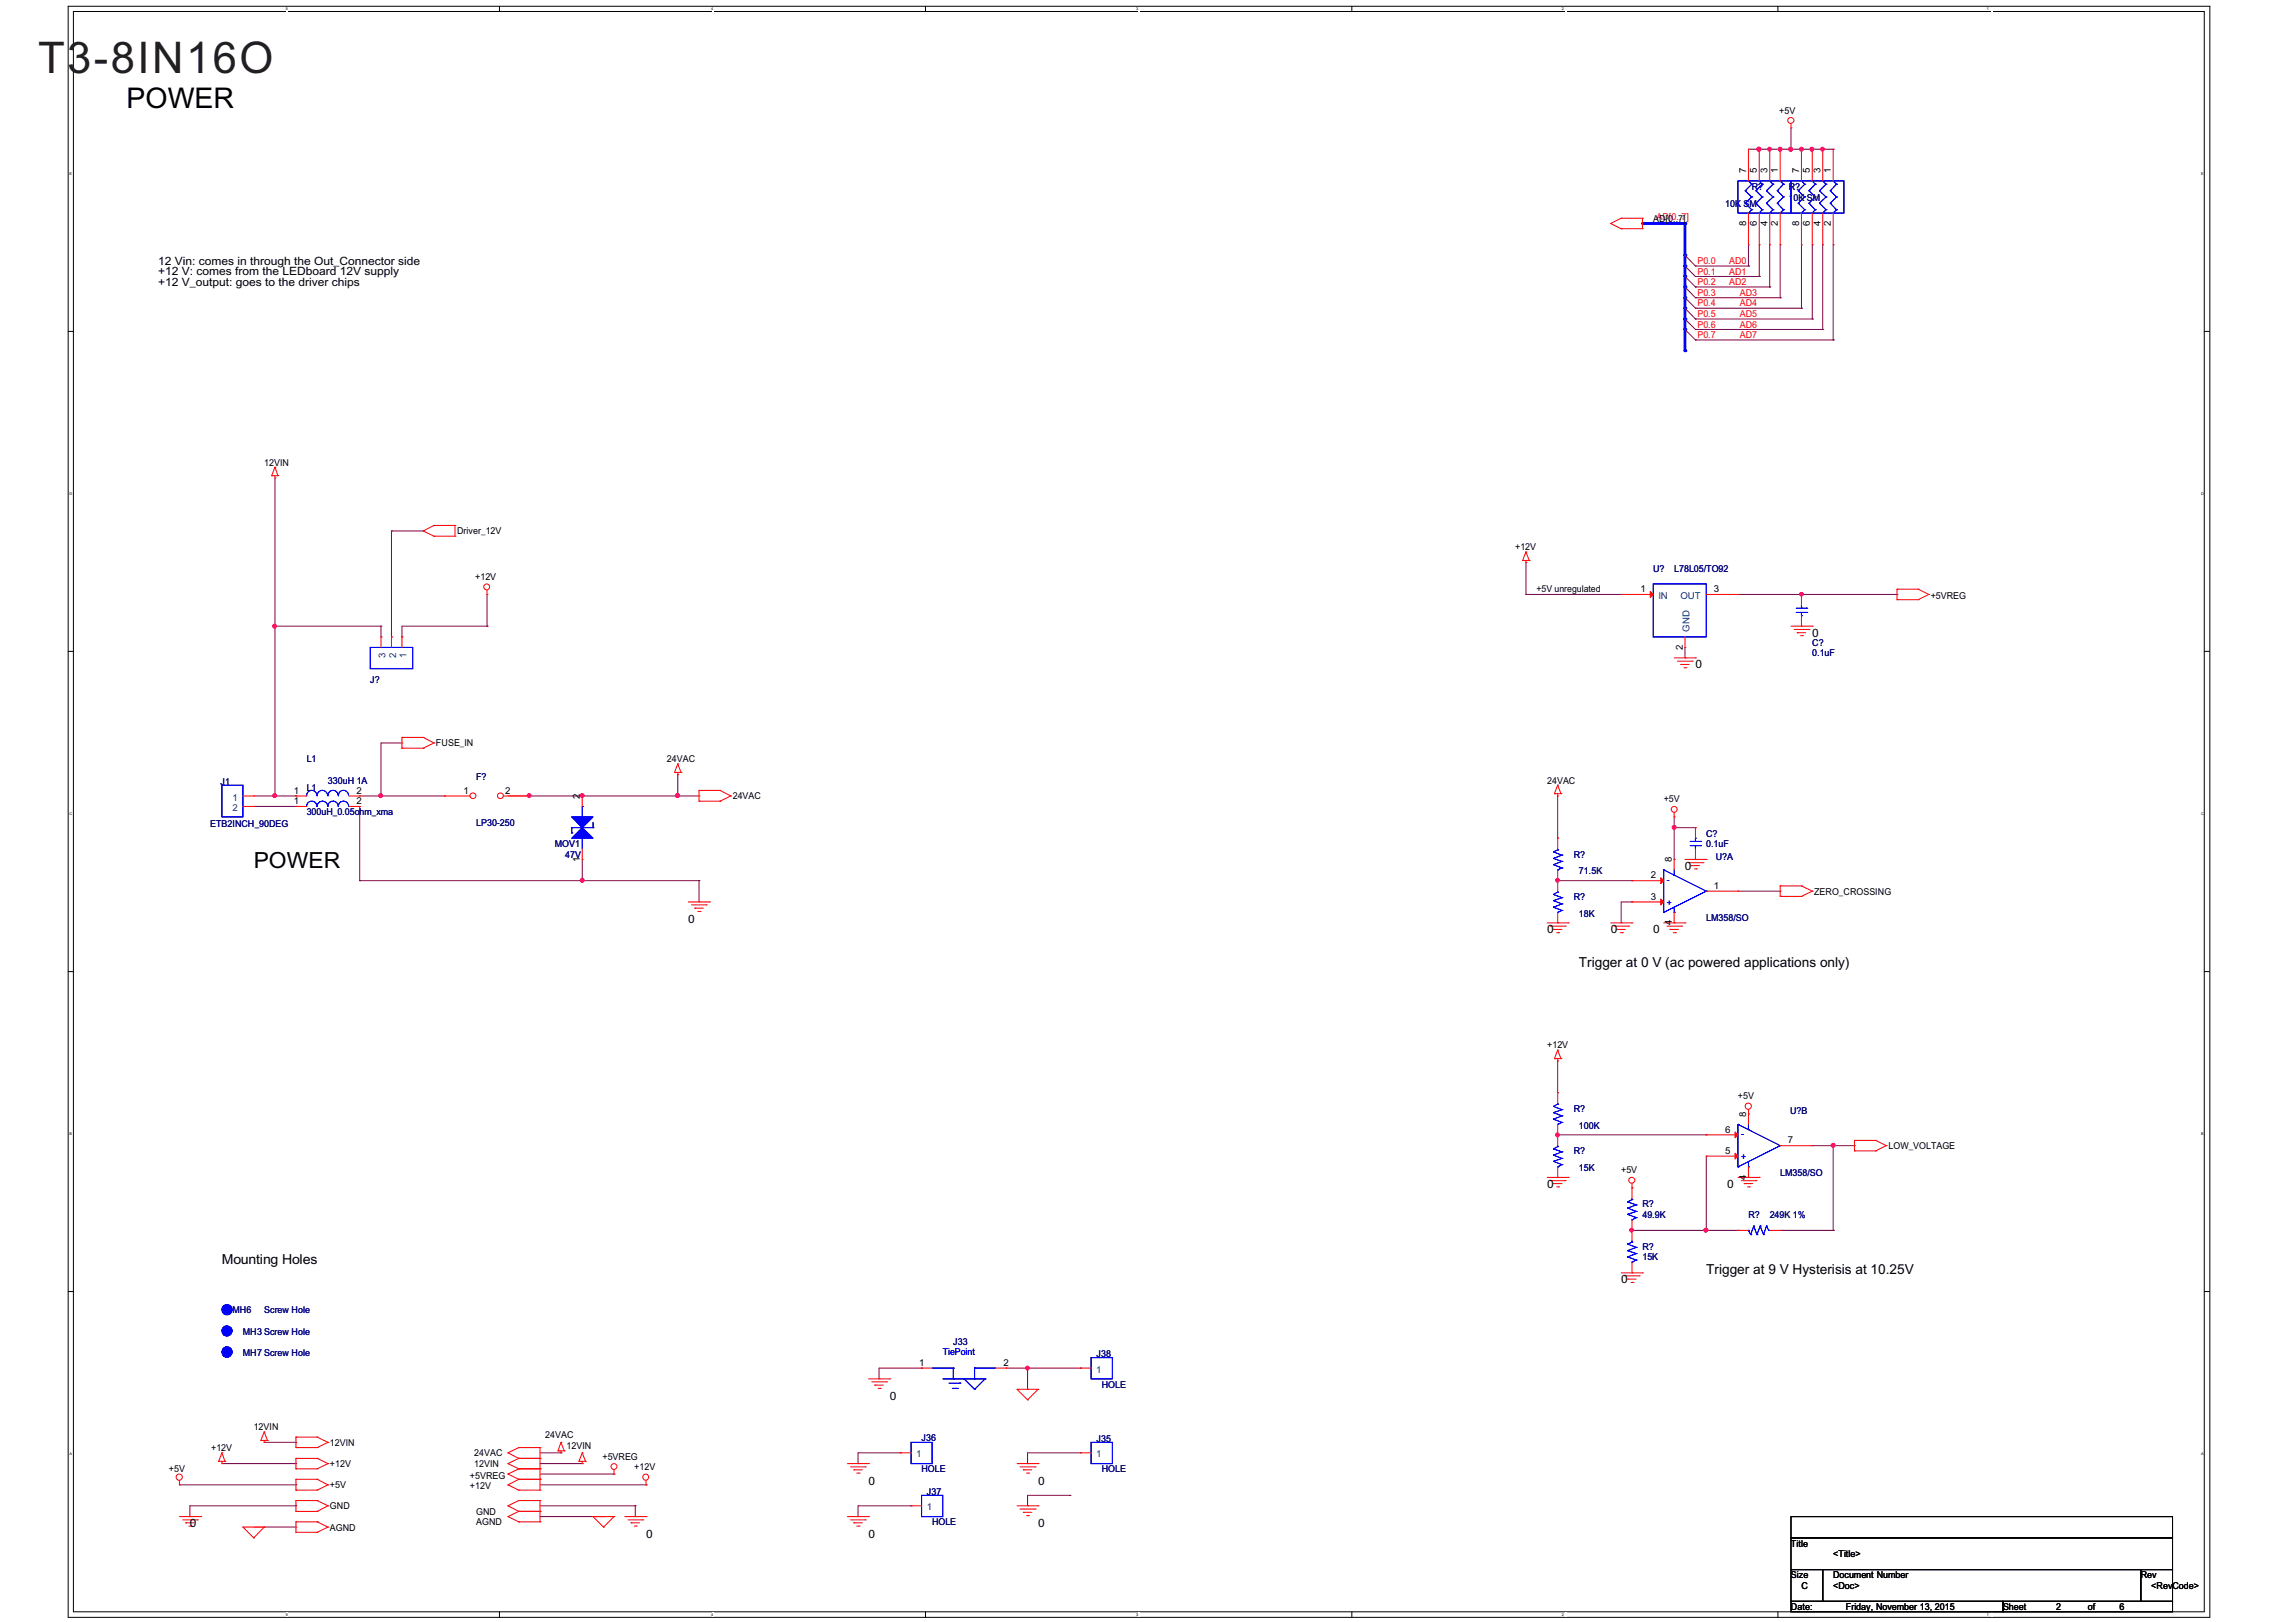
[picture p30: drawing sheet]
<svg xmlns="http://www.w3.org/2000/svg" width="297mm" height="210mm" viewBox="0 0 297 210" stroke-linecap="round" stroke-linejoin="round" font-family="sans-serif">
<defs><g id="words">
<text font-size="5.6" fill="#231f20" x="4.9" y="9.4">T3-8IN16O</text>
<text font-size="3.7" x="16.4" y="14">POWER</text>
<text font-size="2.9" x="32.8" y="112.3">POWER</text>
<g font-size="1.8">
<text x="204.3" y="125.1">Trigger at 0 V (ac powered applications only)</text>
<text x="28.7" y="163.6">Mounting Holes</text>
<text x="220.7" y="164.9">Trigger at 9 V Hysterisis at 10.25V</text>
</g>
<g font-size="1.5">
<text x="20.5" y="34.3">12 Vin: comes in through the Out_Connector side</text>
<text x="20.5" y="35.7">+12 V: comes from the LEDboard 12V supply</text>
<text x="20.5" y="37">+12 V_output: goes to the driver chips</text>
<text x="234.5" y="82.4">0</text>
<text x="219.3" y="86.5">0</text>
<text x="218" y="112.6">0</text>
<text x="89" y="119.4">0</text>
<text x="200.2" y="120.8">0</text>
<text x="208.4" y="120.8">0</text>
<text x="213.9" y="120.8">0</text>
<text x="200.2" y="153.7">0</text>
<text x="223.4" y="153.7">0</text>
<text x="209.7" y="166.1">0</text>
<text x="115.1" y="181.2">0</text>
<text x="24.6" y="197.6">0</text>
<text x="112.4" y="192.1">0</text>
<text x="134.3" y="197.6">0</text>
<text x="134.3" y="192.1">0</text>
<text x="83.6" y="199">0</text>
<text x="112.4" y="199">0</text>
</g>
<g font-size="1.2">
<text x="230.2" y="14.7">+5V</text>
<text x="225.9" y="22.4" transform="rotate(-90 225.9 22.4)">7</text>
<text x="227.3" y="22.4" transform="rotate(-90 227.3 22.4)">5</text>
<text x="228.7" y="22.4" transform="rotate(-90 228.7 22.4)">3</text>
<text x="230" y="22.4" transform="rotate(-90 230 22.4)">1</text>
<text x="232.8" y="22.4" transform="rotate(-90 232.8 22.4)">7</text>
<text x="234.2" y="22.4" transform="rotate(-90 234.2 22.4)">5</text>
<text x="235.5" y="22.4" transform="rotate(-90 235.5 22.4)">3</text>
<text x="236.9" y="22.4" transform="rotate(-90 236.9 22.4)">1</text>
<text x="213.9" y="28.7">AD[0..7]</text>
<text x="225.9" y="29.2" transform="rotate(-90 225.9 29.2)">8</text>
<text x="227.3" y="29.2" transform="rotate(-90 227.3 29.2)">6</text>
<text x="228.7" y="29.2" transform="rotate(-90 228.7 29.2)">4</text>
<text x="230" y="29.2" transform="rotate(-90 230 29.2)">2</text>
<text x="232.8" y="29.2" transform="rotate(-90 232.8 29.2)">8</text>
<text x="234.2" y="29.2" transform="rotate(-90 234.2 29.2)">6</text>
<text x="235.5" y="29.2" transform="rotate(-90 235.5 29.2)">4</text>
<text x="236.9" y="29.2" transform="rotate(-90 236.9 29.2)">2</text>
<text x="34.2" y="60.2">12VIN</text>
<text x="59.2" y="69.1">Driver_12V</text>
<text x="196" y="71.2">+12V</text>
<text x="61.5" y="75.1">+12V</text>
<text x="198.8" y="76.6">+5V unregulated</text>
<text x="212.2" y="76.6">1</text>
<text x="221.7" y="76.6">3</text>
<text x="249.8" y="77.5">+5VREG</text>
<text x="217.7" y="84.1" transform="rotate(-90 217.7 84.1)">2</text>
<text x="56.4" y="96.6">FUSE_IN</text>
<text x="86.3" y="98.6">24VAC</text>
<text x="200.2" y="101.4">24VAC</text>
<text x="38" y="102.7">1</text>
<text x="38" y="104.1">1</text>
<text x="46.1" y="102.7">2</text>
<text x="46.1" y="104.1">2</text>
<text x="60" y="102.7">1</text>
<text x="65.3" y="102.7">2</text>
<text x="75" y="103.4" transform="rotate(-90 75 103.4)">2</text>
<text x="94.8" y="103.4">24VAC</text>
<text x="215.2" y="103.9">+5V</text>
<text x="75" y="111.5" transform="rotate(-90 75 111.5)">1</text>
<text x="213.6" y="113.7">2</text>
<text x="216.3" y="111.6" transform="rotate(-90 216.3 111.6)">8</text>
<text x="213.6" y="116.4">3</text>
<text x="216.3" y="119.7" transform="rotate(-90 216.3 119.7)">4</text>
<text x="221.7" y="115">1</text>
<text x="234.7" y="115.8">ZERO_CROSSING</text>
<text x="200.2" y="135.7">+12V</text>
<text x="224.8" y="142.2">+5V</text>
<text x="223.2" y="149.3">5</text>
<text x="223.2" y="146.6">6</text>
<text x="225.9" y="144.5" transform="rotate(-90 225.9 144.5)">8</text>
<text x="231.3" y="148">7</text>
<text x="244.3" y="148.7">LOW_VOLTAGE</text>
<text x="209.7" y="151.9">+5V</text>
<text x="225.9" y="152.7" transform="rotate(-90 225.9 152.7)">4</text>
<text x="118.9" y="176.7">1</text>
<text x="129.8" y="176.7">2</text>
<text x="32.8" y="185">12VIN</text>
<text x="21.9" y="190.5">+5V</text>
<text x="27.3" y="187.8">+12V</text>
<text x="42.7" y="187.1">12VIN</text>
<text x="42.7" y="189.9">+12V</text>
<text x="60.8" y="191.4">+5VREG</text>
<text x="61.4" y="189.9">12VIN</text>
<text x="61.4" y="188.5">24VAC</text>
<text x="70.5" y="186.1">24VAC</text>
<text x="73.3" y="187.5">12VIN</text>
<text x="77.9" y="188.9">+5VREG</text>
<text x="82.1" y="190.3">+12V</text>
<text x="42.7" y="192.6">+5V</text>
<text x="42.7" y="195.3">GND</text>
<text x="60.8" y="192.8">+12V</text>
<text x="61.6" y="196">GND</text>
<text x="61.6" y="197.4">AGND</text>
<text x="42.7" y="198.1">AGND</text>
<text x="231.7" y="200.2">Title</text>
<text x="237.2" y="201.5">&lt;Title&gt;</text>
<text x="231.7" y="204.3">Size</text>
<text x="231.7" y="208.4">Date:</text>
<text x="233.1" y="205.6">C</text>
<text x="237.2" y="205.6">&lt;Doc&gt;</text>
<text x="237.2" y="204.3">Document Number</text>
<text x="238.8" y="208.4">Friday, November 13, 2015</text>
<text x="259.1" y="208.4">Sheet</text>
<text x="266" y="208.4">2</text>
<text x="270.1" y="208.4">of</text>
<text x="274.2" y="208.4">6</text>
<text x="277" y="204.3">Rev</text>
<text x="278.3" y="205.6">&lt;Rev</text>
<text x="281.1" y="205.6">Code&gt;</text>
</g>
<g font-size="1.2" fill="#f00">
<text x="214.3" y="28.5">AD[0..7]</text>
<text x="219.6" y="35.5">P0.1</text>
<text x="219.6" y="34.2">P0.0</text>
<text x="223.7" y="35.5">AD1</text>
<text x="223.7" y="34.2">AD0</text>
<text x="219.6" y="38.3">P0.3</text>
<text x="219.6" y="41">P0.5</text>
<text x="219.6" y="39.6">P0.4</text>
<text x="219.6" y="36.9">P0.2</text>
<text x="223.7" y="36.9">AD2</text>
<text x="225.1" y="38.3">AD3</text>
<text x="225.1" y="41">AD5</text>
<text x="225.1" y="39.6">AD4</text>
<text x="219.6" y="43.7">P0.7</text>
<text x="219.6" y="42.4">P0.6</text>
<text x="225.1" y="43.7">AD7</text>
<text x="225.1" y="42.4">AD6</text>
</g>
<g font-size="1.2" fill="#000080">
<text x="223.2" y="26.8">10K SM</text>
<text x="226.6" y="24.6">R?</text>
<text x="231.4" y="24.6">R?</text>
<text x="231.4" y="26">10K SM</text>
<text x="213.9" y="74">U?</text>
<text x="216.6" y="74">L78L05/TO92</text>
<text x="234.5" y="83.6">C?</text>
<text x="47.9" y="88.4">J?</text>
<text x="234.5" y="84.9">0.1uF</text>
<text x="28.5" y="101.5">J1</text>
<text x="39.7" y="98.6">L1</text>
<text x="42.4" y="101.4">330uH 1A</text>
<text x="61.6" y="101">F?</text>
<text x="27.2" y="107">ETB2INCH_90DEG</text>
<text x="39.7" y="102.3">L1</text>
<text x="39.7" y="105.5">300uH_0.05ohm_xma</text>
<text x="61.6" y="106.9">LP30-250</text>
<text x="71.8" y="109.6">MOV1</text>
<text x="73.1" y="111">47V</text>
<text x="203.6" y="111">R?</text>
<text x="204.3" y="113.2">71.5K</text>
<text x="220.7" y="108.3">C?</text>
<text x="220.7" y="109.6">0.1uF</text>
<text x="222" y="111.3">U?A</text>
<text x="203.6" y="116.5">R?</text>
<text x="204.3" y="118.7">18K</text>
<text x="220.7" y="119.2">LM358/SO</text>
<text x="203.6" y="143.9">R?</text>
<text x="203.6" y="149.4">R?</text>
<text x="204.3" y="146.1">100K</text>
<text x="231.6" y="144.2">U?B</text>
<text x="204.3" y="151.6">15K</text>
<text x="230.3" y="152.2">LM358/SO</text>
<text x="212.5" y="161.7">R?</text>
<text x="212.5" y="156.3">R?</text>
<text x="212.5" y="157.6">49.9K</text>
<text x="226.2" y="157.6">R?</text>
<text x="228.9" y="157.6">249K 1%</text>
<text x="212.5" y="163.1">15K</text>
<text x="30.1" y="170">MH6</text>
<text x="31.4" y="172.7">MH3 Screw Hole</text>
<text x="34.2" y="170">Screw Hole</text>
<text x="31.4" y="175.4">MH7 Screw Hole</text>
<text x="123.3" y="174.1">J33</text>
<text x="141.9" y="175.6">J38</text>
<text x="142.6" y="179.6">HOLE</text>
<text x="119.2" y="186.4">J36</text>
<text x="119.2" y="190.5">HOLE</text>
<text x="141.9" y="186.6">J35</text>
<text x="142.6" y="190.5">HOLE</text>
<text x="119.9" y="193.4">J37</text>
<text x="120.6" y="197.4">HOLE</text>
</g>
<g font-size="1.2" fill="#004080">
<text x="214.6" y="77.5">IN</text>
<text x="217.4" y="77.5">OUT</text>
<text x="218.6" y="81.8" transform="rotate(-90 218.6 81.8)">GND</text>
<text x="49.9" y="85.1" transform="rotate(-90 49.9 85.1)">3</text>
<text x="51.2" y="85.1" transform="rotate(-90 51.2 85.1)">2</text>
<text x="52.6" y="85.1" transform="rotate(-90 52.6 85.1)">1</text>
<text x="30.1" y="103.6">1</text>
<text x="30.1" y="105">2</text>
<text x="141.8" y="177.6">1</text>
<text x="118.5" y="188.6">1</text>
<text x="141.8" y="188.6">1</text>
<text x="119.9" y="195.5">1</text>
</g>
<g font-size="1.2" fill="#00f">
<text x="215.7" y="117.2">+</text>
<text x="215.7" y="114.3">-</text>
<text x="225.3" y="147.2">-</text>
<text x="225.3" y="150.1">+</text>
<text x="122" y="175.3">TiePoint</text>
</g>
<g font-size=".5">
<text x="37" y="1.3">5</text>
<text x="92" y="1.3">4</text>
<text x="147" y="1.3">3</text>
<text x="202.1" y="1.3">2</text>
<text x="257.1" y="1.3">1</text>
<text x="9" y="22.6">E</text>
<text x="284.8" y="22.6">E</text>
<text x="9" y="64">D</text>
<text x="284.8" y="64">D</text>
<text x="9" y="105.4">C</text>
<text x="284.8" y="105.4">C</text>
<text x="9" y="146.9">B</text>
<text x="284.8" y="146.9">B</text>
<text x="9" y="188.3">A</text>
<text x="284.8" y="188.3">A</text>
<text x="37" y="209.1">5</text>
<text x="92" y="209.1">4</text>
<text x="147" y="209.1">3</text>
<text x="202.1" y="209.1">2</text>
<text x="257.1" y="209.1">1</text>
</g>
</g></defs>
<path d="M8.8 .8v208.5h277.1v-208.5M9.5 1.5v207.1h275.7v-207.1" fill="none" stroke="#000" stroke-width=".13"/>
<path d="M37.1 208.7h.2v.5h-.2z" fill="#fff"/>
<path d="M64.6 208.6v.7" fill="none" stroke="#000" stroke-width=".13"/>
<path d="M92.2 208.7h.2v.5h-.2z" fill="#fff"/>
<path d="M119.7 208.6v.7" fill="none" stroke="#000" stroke-width=".13"/>
<path d="M147.3 208.7h.2v.5h-.2z" fill="#fff"/>
<path d="M174.9 208.6v.7" fill="none" stroke="#000" stroke-width=".13"/>
<path d="M202.5 208.7h.2v.5h-.2z" fill="#fff"/>
<path d="M230 208.6v.7" fill="none" stroke="#000" stroke-width=".13"/>
<g fill="#fff">
<path d="M257.6 208.7h.2v.5h-.2z"/>
<path d="M9 22.2h.3v.5h-.3z"/>
<path d="M285.3 22.2h.3v.5h-.3z"/>
<path d="M9 63.6h.3v.5h-.3z"/>
<path d="M285.3 63.6h.3v.5h-.3z"/>
</g>
<path d="M8.8 42.9h.7M285.2 42.9h.6" fill="none" stroke="#000" stroke-width=".13"/>
<g fill="#fff">
<path d="M9 105h.3v.5h-.3z"/>
<path d="M285.3 105h.3v.5h-.3z"/>
</g>
<path d="M8.8 84.3h.7M285.2 84.3h.6" fill="none" stroke="#000" stroke-width=".13"/>
<g fill="#fff">
<path d="M9 146.4h.3v.6h-.3z"/>
<path d="M285.3 146.4h.3v.6h-.3z"/>
</g>
<path d="M8.8 125.7h.7M285.2 125.7h.6" fill="none" stroke="#000" stroke-width=".13"/>
<g fill="#fff">
<path d="M9 187.8h.3v.6h-.3z"/>
<path d="M285.3 187.8h.3v.6h-.3z"/>
</g>
<path d="M8.8 167.1h.7M285.2 167.1h.6" fill="none" stroke="#000" stroke-width=".13"/>
<g fill="none" stroke="#800040" stroke-width=".13">
<path d="M219.3 38.5h11M226.2 34.4h.1M226.2 31.7v2.7M227.6 35.8h.1M227.6 31.7v4.1h-8.3M230.3 38.5h.1M219.3 44h17.9M219.3 42.6h16.5M235.8 42.6h.1M237.2 44h.1M23.2 192.2h15.1M34.2 186.7h4.1"/>
<path d="M38.3 186.7h.1M38.3 192.2h.1"/>
</g>
<path d="M218 28.9v4.1" fill="none" stroke="#00f" stroke-width=".38"/>
<circle cx="218" cy="33" r=".19" fill="#00f"/>
<path d="M219.3 41.3h15.2M234.5 41.3h.1" fill="none" stroke="#800040" stroke-width=".13"/>
<path d="M218 35.8v1.3" fill="none" stroke="#00f" stroke-width=".38"/>
<circle cx="218" cy="37.1" r=".19" fill="#00f"/>
<path d="M219.3 39.9h13.8M219.3 34.4h6.9M226.2 34.4h.1M229 37.1h.1M229 31.7v5.4h-9.7M230.3 38.5h.1M230.3 31.7v6.8M233.1 39.9h.1M235.8 31.7v10.9M235.8 42.6h.1" fill="none" stroke="#800040" stroke-width=".13"/>
<path d="M212.5 28.9h5.5" fill="none" stroke="#00f" stroke-width=".38"/>
<circle cx="218" cy="28.9" r=".19" fill="#00f"/>
<path d="M233.1 39.9h.1M233.1 31.7v8.2M234.5 31.7v9.6M237.2 31.7v12.3M234.5 41.3h.1M237.2 44h.1M32.8 104.4h5.5M38.3 104.4h.1M132.9 177h6.9M139.8 177h.1" fill="none" stroke="#800040" stroke-width=".13"/>
<path d="M132.7 176.9l.2-.1 .2 .1v.3l-.2 .1-.2-.1z" fill-rule="evenodd" fill="#f0f"/>
<path d="M132.7 176.9l.2-.1 .2 .1v.3l-.2 .1-.2-.1z" fill="none" stroke="#f0f" stroke-width=".13"/>
<path d="M130.2 177h2.7v2.8M132.9 179.8h.1M132.9 177h.1M32.8 197.6h5.5M38.3 197.6h.1" fill="none" stroke="#800040" stroke-width=".13"/>
<path d="M218 37.1v1.4" fill="none" stroke="#00f" stroke-width=".38"/>
<circle cx="218" cy="38.5" r=".19" fill="#00f"/>
<path d="M218 39.9v1.4" fill="none" stroke="#00f" stroke-width=".38"/>
<circle cx="218" cy="41.3" r=".19" fill="#00f"/>
<path d="M218 42.6v2.8" fill="none" stroke="#00f" stroke-width=".38"/>
<circle cx="218" cy="45.4" r=".19" fill="#00f"/>
<path d="M218 41.3v1.3" fill="none" stroke="#00f" stroke-width=".38"/>
<circle cx="218" cy="42.6" r=".19" fill="#00f"/>
<path d="M218 38.5v1.4" fill="none" stroke="#00f" stroke-width=".38"/>
<circle cx="218" cy="39.9" r=".19" fill="#00f"/>
<path d="M218 34.4v1.4" fill="none" stroke="#00f" stroke-width=".38"/>
<circle cx="218" cy="35.8" r=".19" fill="#00f"/>
<path d="M218 33v1.4" fill="none" stroke="#00f" stroke-width=".38"/>
<circle cx="218" cy="34.4" r=".19" fill="#00f"/>
<path d="M49.3 96.1v6.9M49.3 103h.1" fill="none" stroke="#800040" stroke-width=".13"/>
<circle cx="49.2" cy="103" r=".26" fill="#f0f"/>
<circle cx="49.2" cy="103" r=".26" fill="none" stroke="#f0f" stroke-width=".13"/>
<g fill="none" stroke="#800040" stroke-width=".13">
<path d="M224.8 76.9h8.3M233.1 76.9h.1M49.3 96.1h2.7M52 96.1h.1M46.5 103h11M49.3 103h.1M57.5 103h.1M75.3 114h15.1M90.4 114h.1M113.7 177h5.5M119.2 177h.1M24.6 196.3h.1"/>
<path d="M24.6 194.9v1.4M111 188h5.5M111 194.9h6.9M116.5 188h.1M117.9 194.9h.1M132.9 188h6.9M132.9 193.5h5.5M138.4 193.5h.1M139.8 188h.1"/>
</g>
<circle cx="233.1" cy="76.9" r=".25" fill="#f0f"/>
<circle cx="233.1" cy="76.9" r=".25" fill="none" stroke="#f0f" stroke-width=".13"/>
<path d="M231.7 19.3h.1M231.7 16.6v2.7M218 85.1h.1M218 83.8v1.3" fill="none" stroke="#800040" stroke-width=".13"/>
<circle cx="231.7" cy="19.3" r=".26" fill="#f0f"/>
<circle cx="231.7" cy="19.3" r=".26" fill="none" stroke="#f0f" stroke-width=".13"/>
<path d="M227.6 19.3h1.4M229 19.3h.1" fill="none" stroke="#800040" stroke-width=".13"/>
<circle cx="227.6" cy="19.3" r=".26" fill="#f0f"/>
<circle cx="227.6" cy="19.3" r=".26" fill="none" stroke="#f0f" stroke-width=".13"/>
<path d="M228.8 19.1h.1l.2 .1v.3l-.2 .1-.1-.1z" fill-rule="evenodd" fill="#f0f"/>
<path d="M228.8 19.1h.1l.2 .1v.3l-.2 .1-.1-.1z" fill="none" stroke="#f0f" stroke-width=".13"/>
<path d="M233.1 19.3h1.4M234.5 19.3h.1M235.8 19.3h1.4M237.2 19.3h.1" fill="none" stroke="#800040" stroke-width=".13"/>
<circle cx="234.4" cy="19.3" r=".26" fill="#f0f"/>
<circle cx="234.4" cy="19.3" r=".26" fill="none" stroke="#f0f" stroke-width=".13"/>
<path d="M211.1 159.2h13.7M220.7 159.2h.1M224.8 159.2h.1M230.3 159.2h6.9M237.2 159.2h.1" fill="none" stroke="#800040" stroke-width=".13"/>
<circle cx="211.1" cy="159.2" r=".25" fill="#f0f"/>
<circle cx="211.1" cy="159.2" r=".25" fill="none" stroke="#f0f" stroke-width=".13"/>
<circle cx="220.7" cy="159.2" r=".25" fill="#f0f"/>
<circle cx="220.7" cy="159.2" r=".25" fill="none" stroke="#f0f" stroke-width=".13"/>
<path d="M220.7 159.2h.1M220.7 149.6v9.6M234.5 148.3h5.4M237.2 148.3h.1M239.9 148.3h.1" fill="none" stroke="#800040" stroke-width=".13"/>
<circle cx="220.7" cy="159.2" r=".25" fill="#f0f"/>
<circle cx="220.7" cy="159.2" r=".25" fill="none" stroke="#f0f" stroke-width=".13"/>
<path d="M201.5 146.9h19.2M220.7 146.9h.1" fill="none" stroke="#800040" stroke-width=".13"/>
<path d="M201.3 146.7l.2-.1 .2 .1v.3l-.2 .1-.2-.1z" fill-rule="evenodd" fill="#f0f"/>
<path d="M201.3 146.7l.2-.1 .2 .1v.3l-.2 .1-.2-.1z" fill="none" stroke="#f0f" stroke-width=".13"/>
<path d="M237.2 159.2h.1M237.2 148.3v10.9" fill="none" stroke="#800040" stroke-width=".13"/>
<circle cx="237.2" cy="148.2" r=".26" fill="#f0f"/>
<circle cx="237.2" cy="148.2" r=".26" fill="none" stroke="#f0f" stroke-width=".13"/>
<path d="M226.2 19.3h1.4M227.6 19.3h.1M216.6 107.1h2.7M219.3 107.1h.1M69.9 196.3h8.2M69.9 189.4h5.4M75.3 189.4h.1M78.1 196.3h.1M82.2 196.3h.1M82.2 194.9v1.4" fill="none" stroke="#800040" stroke-width=".13"/>
<circle cx="227.6" cy="19.3" r=".26" fill="#f0f"/>
<circle cx="227.6" cy="19.3" r=".26" fill="none" stroke="#f0f" stroke-width=".13"/>
<path d="M231.7 19.3h1.4M233.1 19.3h.1" fill="none" stroke="#800040" stroke-width=".13"/>
<circle cx="233.1" cy="19.3" r=".26" fill="#f0f"/>
<circle cx="233.1" cy="19.3" r=".26" fill="none" stroke="#f0f" stroke-width=".13"/>
<path d="M229 19.3h1.3M230.3 19.3h.1" fill="none" stroke="#800040" stroke-width=".13"/>
<circle cx="230.3" cy="19.3" r=".26" fill="#f0f"/>
<circle cx="230.3" cy="19.3" r=".26" fill="none" stroke="#f0f" stroke-width=".13"/>
<g fill="none" stroke="#800040" stroke-width=".13">
<path d="M75.3 114h.1M75.3 111.2v2.8M90.4 116.7h.1M90.4 114v2.7M209.7 116.7h1.4M211.1 116.7h.1M216.6 111.2h.1M216.6 107.1v4.1M224.8 115.3h5.5M230.3 115.3h.1M24.6 194.9h13.7M38.3 194.9h.1"/>
<path d="M69.9 194.9h12.3M82.2 194.9h.1M132.9 194.9h.1M132.9 193.5v1.4"/>
</g>
<circle cx="75.3" cy="113.9" r=".26" fill="#f0f"/>
<circle cx="75.3" cy="113.9" r=".26" fill="none" stroke="#f0f" stroke-width=".13"/>
<path d="M230.3 19.3h1.4M231.7 19.3h.1M113.7 178.4h.1M113.7 177v1.4" fill="none" stroke="#800040" stroke-width=".13"/>
<circle cx="231.7" cy="19.3" r=".26" fill="#f0f"/>
<circle cx="231.7" cy="19.3" r=".26" fill="none" stroke="#f0f" stroke-width=".13"/>
<path d="M46.5 114h28.8M75.3 114h.1M201.5 114h9.6M211.1 114h.1" fill="none" stroke="#800040" stroke-width=".13"/>
<path d="M201.3 113.7h.2l.2 .1v.3l-.2 .1-.2-.1z" fill-rule="evenodd" fill="#f0f"/>
<path d="M201.3 113.7h.2l.2 .1v.3l-.2 .1-.2-.1z" fill="none" stroke="#f0f" stroke-width=".13"/>
<path d="M234.5 19.3h1.3M235.8 19.3h.1" fill="none" stroke="#800040" stroke-width=".13"/>
<path d="M235.6 19.1h.2l.2 .1-.1 .3-.1 .1-.2-.1z" fill-rule="evenodd" fill="#f0f"/>
<path d="M235.6 19.1h.2l.2 .1-.1 .3-.1 .1-.2-.1z" fill="none" stroke="#f0f" stroke-width=".13"/>
<path d="M46.5 114h.1M46.5 104.4v9.6M209.7 119.4h.1M209.7 116.7v2.7M216.6 107.1h.1M216.6 105.7v1.4M111 196.3h.1M111 189.4h.1M111 188v1.4M111 194.9v1.4M132.9 189.4h.1M132.9 188v1.4" fill="none" stroke="#800040" stroke-width=".13"/>
<circle cx="216.6" cy="107.1" r=".26" fill="#f0f"/>
<circle cx="216.6" cy="107.1" r=".26" fill="none" stroke="#f0f" stroke-width=".13"/>
<path d="M35.6 61.9v19.1M35.6 81h.1" fill="none" stroke="#800040" stroke-width=".13"/>
<circle cx="35.5" cy="81" r=".26" fill="#f0f"/>
<circle cx="35.5" cy="81" r=".26" fill="none" stroke="#f0f" stroke-width=".13"/>
<path d="M49.3 81h.1M49.3 81h-13.7v22M35.6 103h.1" fill="none" stroke="#800040" stroke-width=".13"/>
<circle cx="35.5" cy="103" r=".26" fill="#f0f"/>
<circle cx="35.5" cy="103" r=".26" fill="none" stroke="#f0f" stroke-width=".13"/>
<path d="M50.6 68.7h.1M54.8 68.7h-4.2v13.7M49.3 82.4h.1M49.3 81v1.4M50.6 82.4h.1M32.8 103h5.5M35.6 103h.1M38.3 103h.1M68.5 103h6.8M75.3 103h.1" fill="none" stroke="#800040" stroke-width=".13"/>
<circle cx="68.5" cy="103" r=".26" fill="#f0f"/>
<circle cx="68.5" cy="103" r=".26" fill="none" stroke="#f0f" stroke-width=".13"/>
<circle cx="75.3" cy="103" r=".26" fill="#f0f"/>
<circle cx="75.3" cy="103" r=".26" fill="none" stroke="#f0f" stroke-width=".13"/>
<path d="M65.7 103h2.8M68.5 103h.1M75.3 103h15.1M87.7 103h.1M87.7 100.3v2.7M90.4 103h.1M201.5 108.5h.1M201.5 103v5.5M69.9 188h2.7M72.6 188h.1" fill="none" stroke="#800040" stroke-width=".13"/>
<circle cx="87.6" cy="103" r=".26" fill="#f0f"/>
<circle cx="87.6" cy="103" r=".26" fill="none" stroke="#f0f" stroke-width=".13"/>
<g fill="none" stroke="#800040" stroke-width=".13">
<path d="M218 38.5l1.3 1.4M218 37.1l1.3 1.4M218 33l1.3 1.4M218 39.9l1.3 1.4M218 34.4l1.3 1.4M218 35.8l1.3 1.3M219.3 39.9h.1M219.3 38.5h.1M219.3 34.4h.1M219.3 35.8h.1M219.3 37.1h.1M218 41.3l1.3 1.3"/>
<path d="M218 42.6l1.3 1.4M219.3 42.6h.1M219.3 41.3h.1M219.3 44h.1M63 76.9v4.1h-11v1.4M197.4 76.9h.1M197.4 72.8v4.1h12.3M209.7 76.9h.1M233.1 76.9h12.3M245.4 76.9h.1M52 82.4h.1M63 81h.1"/>
<path d="M201.5 137.3v4.1M201.5 141.4h.1M28.7 189.4h9.6M38.3 189.4h.1M69.9 190.8h9.5M69.9 192.2h13.7M79.4 190.8h.1M83.6 192.2h.1"/>
</g>
<g fill="none" stroke="#f00" stroke-width=".13">
<path d="M231.7 16.6h.1M231.7 16v.6M208.4 28.9h.1M208.4 28.9l1.3-.7h2.8v1.4h-2.8zM209.7 28.2h.1M209.7 29.6h.1M212.5 28.2h.1M212.5 29.6h.1M35.2 61.6h.1M35.6 61.9h.1M35.6 60.5h.1M35.6 60.5l.4 1.1h-.8z"/>
<path d="M35.6 61.6v.3M36 61.6h.1M54.8 68.7h.1M54.8 68.7l1.3-.7h2.8v1.4h-2.8zM56.1 69.4h.1M56.1 68h.1M58.9 69.4h.1M58.9 68h.1M63 76.9h.1M63 76.4v.5M197 72.5h.1M197.4 72.8h.1"/>
<path d="M197.4 71.4h.1M197.4 71.4l.4 1.1h-.8zM197.4 72.5v.3M197.8 72.5h.1M233.1 76.9h.1M233.1 76.9v1.4M233.1 79.7v1.3M245.4 77.6h.1M245.4 76.2h.1M245.4 76.2h2.8l1.3 .7-1.3 .7h-2.8zM248.2 77.6h.1M248.2 76.2h.1"/>
<path d="M249.5 76.9h.1M52 95.4h.1M52 96.8h.1M52 95.4h2.8l1.3 .7-1.3 .7h-2.8zM54.8 95.4h.1M54.8 96.8h.1M56.1 96.1h.1M87.3 100h.1M87.7 98.9h.1M87.7 98.9l.4 1.1h-.8zM87.7 100v.3M88.1 100h.1"/>
<path d="M216.6 85.1h2.7M217 85.6h1.9M217.4 86h.1M217.4 86h1.1M217.9 86.4h.2M218.1 86.4h.1M218.9 85.6h.1M219.3 85.1h.1M231.7 81h2.8M232.1 81.5h1.9M232.5 81.9h.1M232.5 81.9h1.1"/>
<path d="M232.9 82.3h.3M233.1 81h.1M233.2 82.3h.1M234 81.5h.1M234.5 81h.1M31.4 103h1.4M31.4 104.4h1.4M32.8 103h.1M32.8 104.4h.1M87.7 100.3h.1M89 116.7h2.8M89.5 117.1h1.9"/>
<path d="M89.9 117.5h.1M89.9 117.5h1.1M90.3 117.9h.3M90.4 102.3h.1M90.4 103.7h.1M90.4 102.3h2.7l1.4 .7-1.4 .7h-2.7zM90.6 117.9h.1M91.4 117.1h.1M91.8 116.7h.1M93.1 102.3h.1M93.1 103.7h.1M94.5 103h.1"/>
<path d="M200.2 119.4h2.7M200.5 119.9h2M201.1 102.7h.1M201.5 103h.1M201.5 101.6h.1M201.5 101.6l.4 1.1h-.8zM201.5 102.7v.3M201.9 102.7h.1M202.5 119.9h.1M202.9 119.4h.1M208.4 119.4h2.7M208.8 119.9h1.9"/>
<path d="M210.7 119.9h.1M211.1 119.4h.1M215.2 119.4h2.8M215.7 119.9h1.9M216.6 105.7h.1M216.6 105.2v.5M217.6 119.9h.1M218 119.4h.1M218 111.2h2.7M218.4 111.6h1.9M218.8 112h.1M218.8 112h1.1"/>
<path d="M219.2 112.4h.3M219.5 112.4h.1M220.3 111.6h.1M220.7 111.2h.1M230.3 114.6h.1M230.3 116h.1M230.3 114.6h2.8l1.4 .7-1.4 .7h-2.8zM233.1 114.6h.1M233.1 116h.1M234.5 115.3h.1M201 120.3h.1M201 120.3h1.1"/>
<path d="M201.1 137h.1M201.4 120.7h.2M201.5 137.3h.1M201.5 135.9h.1M201.5 137v.3M201.5 135.9l.4 1.1h-.8zM201.6 120.7h.1M201.9 137h.1M209.2 120.3h.1M209.2 120.3h1.1M209.6 120.7h.3M209.9 120.7h.1"/>
<path d="M216 120.3h.1M216 120.3h1.1M216.5 120.7h.3M216.8 120.7h.1M200.2 152.4h2.7M200.5 152.8h2M201 153.2h.1M201 153.2h1.1M201.4 153.6h.2M201.6 153.6h.1M202.5 152.8h.1M202.9 152.4h.1"/>
<path d="M211.1 153.7h.1M211.1 153.2v.5M224.8 152.4h2.8M225.3 152.8h1.9M225.7 153.2h.1M225.7 153.2h1.1M226.1 153.6h.2M226.2 144.2h.1M226.2 143.6v.6M226.3 153.6h.1M227.2 152.8h.1M227.6 152.4h.1"/>
<path d="M239.9 147.6h.1M239.9 148.9h.1M239.9 147.6h2.8l1.3 .7-1.3 .6h-2.8zM242.7 147.6h.1M242.7 148.9h.1M244 148.3h.1M112.4 178.4h2.7M112.8 178.8h1.9M113.2 179.2h.1M113.2 179.2h1.1M113.6 179.7h.3M113.9 179.7h.1"/>
<path d="M114.7 178.8h.1M115.1 178.4h.1M131.6 179.8h.1M131.6 179.8h2.7l-1.4 1.4zM134.3 179.8h.1M209.7 164.7h2.8M210.2 165.1h1.9M210.6 165.5h.1M210.6 165.5h1.1M211 166h.3M211.3 166h.1M212.1 165.1h.1"/>
<path d="M212.5 164.7h.1M23.2 192.2h.1M23.2 196.3h2.8M23.2 191.6v.6M23.6 196.7h1.9M24 197.1h.1M24 197.1h1.1M24.4 197.5h.3M24.7 197.5h.1M25.5 196.7h.1M26 196.3h.1M28.3 189.1h.1"/>
<path d="M28.7 189.4h.1M28.7 188h.1M28.7 188l.4 1.1h-.8zM28.7 189.1v.3M29.1 189.1h.1M31.4 197.6h.1M31.4 197.6h2.8l-1.4 1.4zM32.8 199h.1M33.8 186.4h.1M34.2 186.7h.1M34.2 185.3h.1M34.2 197.6h.1"/>
<path d="M34.2 185.3l.4 1.1h-.8zM34.2 186.4v.3M34.6 186.4h.1M38.3 191.4h.1M38.3 192.8h.1M38.3 186h.1M38.3 187.3h.1M38.3 196.9h.1M38.3 198.3h.1M38.3 194.2h.1M38.3 195.6h.1M38.3 188.7h.1"/>
<path d="M38.3 190.1h.1M38.3 191.4h2.7l1.4 .8-1.4 .6h-2.7zM38.3 186h2.7l1.4 .7-1.4 .6h-2.7zM38.3 188.7h2.7l1.4 .7-1.4 .7h-2.7zM38.3 194.2h2.7l1.4 .7-1.4 .7h-2.7zM38.3 196.9h2.7l1.4 .7-1.4 .7h-2.7zM41 191.4h.1M41 192.8h.1M41 186h.1M41 187.3h.1M41 196.9h.1M41 198.3h.1"/>
<path d="M41 194.2h.1M41 195.6h.1M41 188.7h.1M41 190.1h.1M42.4 192.2h.1M42.4 186.7h.1M42.4 197.6h.1M42.4 194.9h.1M42.4 189.4h.1M65.7 189.4h.1M65.7 194.9h.1M65.7 196.3h.1"/>
<path d="M65.7 188h.1M65.7 190.8h.1M65.7 192.2h.1M65.7 194.9l1.4-.7h2.8v2.7h-2.8l-1.4-.6 1.4-.7zM67.1 188.7h.1M67.1 190.1h.1M67.1 194.2h.1M67.1 195.6h.1M67.1 196.9h.1M67.1 187.3h.1M67.1 191.4h.1M67.1 192.8h.1"/>
<path d="M67.1 191.4h2.8M67.1 188.7l-1.4-.7 1.4-.7h2.8v5.5h-2.8l-1.4-.6 1.4-.8M67.1 195.6h2.8M67.1 188.7l-1.4 .7 1.4 .7M67.1 188.7h2.8M67.1 190.1h2.8M67.1 190.1l-1.4 .7 1.4 .6M69.9 188.7h.1M69.9 190.1h.1M69.9 194.2h.1M69.9 195.6h.1M69.9 196.9h.1"/>
<path d="M69.9 187.3h.1M69.9 191.4h.1M69.9 192.8h.1M72.2 187.8h.1M72.6 188h.1M72.6 186.7h.1M72.6 186.7l.4 1.1h-.8zM72.6 187.8v.2M73 187.8h.1M74.9 189.1h.1M75.3 189.4h.1M75.3 188h.1"/>
<path d="M75.3 188l.4 1.1h-.8zM75.3 189.1v.3M75.7 189.1h.1M76.7 196.3h.1M76.7 196.3h2.7l-1.3 1.3zM78.1 197.6h.1M79.4 196.3h.1M79.4 190.8h.1M79.4 190.2v.6M80.8 196.3h2.8M81.3 196.7h1.9M81.6 197.1h.1"/>
<path d="M81.6 197.1h1.1M82.1 197.5h.2M82.3 197.5h.1M83.2 196.7h.1M83.6 196.3h.1M83.6 192.2h.1M83.6 191.6v.6M109.6 196.3h2.8M109.6 189.4h2.8M110 196.7h1.9M110 189.8h1.9M110.5 197.1h.1"/>
<path d="M110.5 190.2h.1M110.5 197.1h1.1M110.5 190.2h1.1M110.8 197.5h.3M110.8 190.6h.3M111.1 197.5h.1M111.1 190.6h.1M111.9 196.7h.1M111.9 189.8h.1M112.4 196.3h.1M112.4 189.4h.1M131.6 189.4h2.7"/>
<path d="M131.6 194.9h2.7M132 189.8h1.9M132 195.3h1.9M132.4 195.7h.1M132.4 190.2h.1M132.4 190.2h1.1M132.4 195.7h1.1M132.8 190.6h.3M132.8 196.1h.3M132.9 181.2h.1M133.1 196.1h.1M133.1 190.6h.1"/>
<path d="M133.9 195.3h.1M133.9 189.8h.1M134.3 194.9h.1M134.3 189.4h.1"/>
<circle cx="231.7" cy="15.6" r=".39"/>
<circle cx="63" cy="75.9" r=".38"/>
<circle cx="216.6" cy="104.7" r=".38"/>
<circle cx="211.1" cy="152.7" r=".39"/>
<circle cx="226.2" cy="143.2" r=".4"/>
<circle cx="23.2" cy="191.2" r=".4"/>
<circle cx="79.4" cy="189.8" r=".38"/>
<circle cx="83.5" cy="191.2" r=".39"/>
</g>
<path d="M231.7 196.3h49.4v2.7h-49.4zM231.7 199h49.4v4.1h-49.4zM231.7 203.1h4.1v4.1h-4.1zM231.7 207.2h27.4v1.4h-27.4zM235.8 203.1h41.2v4.1h-41.2zM259.1 207.2h22v1.4h-22zM277 203.1h4.1v4.1h-4.1z" fill="none" stroke="#000" stroke-width=".13"/>
<path d="M232.4 78.7h1.3M232.4 79.3h1.3M233.1 79.7h.1M233.1 78.7h.1M233.1 78.3v.4M233.1 79.3v.4M233.7 78.7h.1M233.7 79.3h.1M28.7 101.6h2.7v4.1h-2.7z" fill="none" stroke="#00f" stroke-width=".13"/>
<path d="M75.3 107.1l1.4 1.4h-2.7z" fill="#00f"/>
<path d="M74 107.1h.1M74 107.8h.1M75.3 107.1l1.4 1.4h-2.7zM75.3 104.4h.1M75.3 105.7h.1M75.3 104.4v5.5M76.7 107.1h.1M76.7 106.4v.7h-2.7v.7" fill="none" stroke="#00f" stroke-width=".13"/>
<path d="M74 105.7h2.7l-1.4 1.4z" fill="#00f"/>
<path d="M74 105.7h2.7l-1.4 1.4z" fill="none" stroke="#00f" stroke-width=".13"/>
<path d="M75.3 107.1l1.4 1.4h-2.7z" fill="#00f"/>
<path d="M74 107.1h.1M74 107.8h.1M75.3 107.1l1.4 1.4h-2.7zM75.3 104.4h.1M75.3 105.7h.1M75.3 104.4v5.5M76.7 107.1h.1M76.7 106.4v.7h-2.7v.7" fill="none" stroke="#00f" stroke-width=".13"/>
<path d="M74 105.7h2.7l-1.4 1.4z" fill="#00f"/>
<g fill="none" stroke="#00f" stroke-width=".13">
<path d="M41 103a.66 .66 0 0 0-.7-.7 .66 .66 0 0 0-.6 .7M42.4 103a.68 .68 0 0 0-.7-.7 .68 .68 0 0 0-.7 .7M43.7 103a.66 .66 0 0 0-.6-.7 .66 .66 0 0 0-.7 .7M45.1 103a.66 .66 0 0 0-.7-.7 .66 .66 0 0 0-.6 .7M74 105.7h2.7l-1.4 1.4zM218.7 109.4h1.3M218.7 108.9h1.3M219.3 108.5h.1M219.3 109.4h.1M219.3 108.5v.4M219.3 109.4v.5M220 109.4h.1"/>
<path d="M220 108.9h.1M224.8 151h.1M224.8 145.5h.1M224.8 145.5l5.5 2.8-5.5 2.7zM226.2 159.2h.1M226.2 146.2h.1M226.2 151h.1M226.2 159.2l.3 .6 .4-1.1 .4 1.1 .4-1.1 .4 1.1 .4-1.1 .3 .5h.2M226.2 145.5v.7M226.2 150.3v.7M226.5 159.8h.1M226.9 158.7h.1"/>
<path d="M227.3 159.8h.1M227.7 158.7h.1M228.1 159.8h.1M228.5 158.7h.1M228.8 159.2h.1M230.3 148.3h.1M141.2 175.7h2.7v2.7h-2.7z"/>
</g>
<g fill="none" stroke="#f00" stroke-width=".13">
<path d="M38.3 103h.1M38.3 103h1.4M45.1 103h1.4M46.5 103h.1M75.3 111.2h.1M75.3 103h.1M75.3 103v1.4M75.3 109.9v1.3M219.3 111.2h.1M219.3 107.1h.1M219.3 107.1v1.4M219.3 109.9v1.3"/>
<path d="M224.8 159.2h.1M224.8 159.2h1.4M229 159.2h1.3M230.3 159.2h.1M139.8 177h.1M139.8 177h1.4"/>
</g>
<path d="M224.5 149.2l.3 .4-.3 .4z" fill="#f00"/>
<path d="M220.7 149.6h.1M220.7 149.6h4.1M224.5 149.2l.3 .4-.3 .4z" fill="none" stroke="#f00" stroke-width=".13"/>
<path d="M224.5 146.5l.3 .4-.3 .3z" fill="#f00"/>
<path d="M220.7 146.9h.1M220.7 146.9h4.1M224.5 146.5l.3 .4-.3 .3zM226.2 144.2h.1M226.2 152.4h.1M226.2 144.2v1.3M226.2 151v1.4M230.3 148.3h4.2M234.5 148.3h.1" fill="none" stroke="#f00" stroke-width=".13"/>
<circle cx="29.4" cy="169.5" r=".66" fill="#00f"/>
<circle cx="29.4" cy="169.5" r=".66" fill="none" stroke="#00f" stroke-width=".13"/>
<circle cx="29.4" cy="169.5" r=".66" fill="#00f"/>
<g fill="none" stroke="#00f" stroke-width=".13">
<path d="M119.2 193.5h2.8v2.8h-2.8zM141.2 186.7h2.7v2.7h-2.7z"/>
<circle cx="29.4" cy="169.5" r=".66"/>
</g>
<path d="M117.9 194.9h.1M117.9 194.9h1.3M139.8 188h.1M139.8 188h1.4" fill="none" stroke="#f00" stroke-width=".13"/>
<circle cx="29.4" cy="175" r=".67" fill="#00f"/>
<circle cx="29.4" cy="175" r=".67" fill="none" stroke="#00f" stroke-width=".13"/>
<circle cx="29.4" cy="175" r=".67" fill="#00f"/>
<g fill="none" stroke="#00f" stroke-width=".13">
<path d="M47.9 83.8h5.5v2.7h-5.5zM120.6 177h2.7v1.4M122 178.4h5.4l-1.3 1.4-1.4-1.4M122.8 179h1.4M123.2 179.7h.7M123.3 177h.1M123.3 178.4h.1M123.9 179.7h.1M124.2 179h.1M124.7 178.4h.1M126.1 177h.1M126.1 178.4h.1"/>
<path d="M126.1 179.8h.1M127.4 178.4h.1M128.8 177h-2.7v1.4M210.6 161h.1M210.6 161.8h.1M210.6 162.7h.1M211.1 163.3h.1M211.1 160.7h.1M211.1 160.6v.1l-.5 .3 1.1 .4-1.1 .4 1.1 .4-1.1 .5 1.1 .4-.6 .2M211.7 161.4h.1M211.7 162.2h.1M211.7 163.1h.1"/>
<path d="M117.9 186.7h2.7v2.7h-2.7z"/>
<circle cx="29.4" cy="175" r=".67"/>
</g>
<g fill="none" stroke="#f00" stroke-width=".13">
<path d="M49.3 82.4h.1M49.3 82.4v1.4M50.6 82.4h.1M50.6 82.4v1.4M52 82.4h.1M52 82.4v1.4M211.1 159.2h.1M211.1 159.2v1.4M119.2 177h.1M119.2 177h1.4M128.8 177h1.4M130.2 177h.1"/>
<path d="M211.1 164.7h.1M211.1 163.3v1.4M116.5 188h.1M116.5 188h1.4"/>
</g>
<circle cx="61.2" cy="103" r=".37" fill="#fff"/>
<g fill="none" stroke="#f00" stroke-width=".13">
<path d="M57.5 103h.1M57.5 103h3.3"/>
<circle cx="61.2" cy="103" r=".37"/>
</g>
<circle cx="64.8" cy="103" r=".37" fill="#fff"/>
<g fill="none" stroke="#f00" stroke-width=".13">
<path d="M65.2 103h3.3M68.5 103h.1"/>
<circle cx="64.8" cy="103" r=".37"/>
</g>
<circle cx="29.4" cy="172.2" r=".66" fill="#00f"/>
<circle cx="29.4" cy="172.2" r=".66" fill="none" stroke="#00f" stroke-width=".13"/>
<circle cx="29.4" cy="172.2" r=".66" fill="#00f"/>
<g fill="none" stroke="#00f" stroke-width=".13">
<path d="M215.2 118.1h.1M215.2 112.6h.1M215.2 112.6l5.5 2.7-5.5 2.8zM216.6 113.3h.1M216.6 118.1h.1M216.6 112.6v.7M216.6 117.4v.7M220.7 115.3h.1"/>
<circle cx="29.4" cy="172.2" r=".66"/>
</g>
<path d="M214.9 116.3l.3 .4-.3 .4z" fill="#f00"/>
<path d="M211.1 116.7h.1M211.1 116.7h4.1M214.9 116.3l.3 .4-.3 .4z" fill="none" stroke="#f00" stroke-width=".13"/>
<path d="M214.9 113.6l.3 .4-.3 .3z" fill="#f00"/>
<g fill="none" stroke="#f00" stroke-width=".13">
<path d="M226.2 19.3h.1M226.2 19.3v4.1M227.6 19.3h.1M227.6 19.3v4.1M229 19.3h.1M229 19.3v4.1M230.3 19.3h.1M230.3 19.3v4.1M233.1 19.3h.1M233.1 19.3v4.1M234.5 19.3h.1M234.5 19.3v4.1"/>
<path d="M235.8 19.3h.1M235.8 19.3v4.1M237.2 19.3h.1M237.2 19.3v4.1M226.2 31.7h.1M226.2 27.6v4.1M227.6 31.7h.1M227.6 27.6v4.1M229 31.7h.1M229 27.6v4.1M230.3 31.7h.1M230.3 27.6v4.1"/>
<path d="M233.1 31.7h.1M233.1 27.6v4.1M234.5 31.7h.1M234.5 27.6v4.1M235.8 31.7h.1M235.8 27.6v4.1M237.2 31.7h.1M237.2 27.6v4.1M220.7 76.9h4.1M224.8 76.9h.1M218 83.8h.1M218 82.4v1.4"/>
<path d="M38.3 104.4h.1M38.3 104.4h1.4M45.1 104.4h1.4M46.5 104.4h.1M201.5 114h.1M201.5 108.5h.1M201.5 108.5v1.4M201.5 112.6v1.4M211.1 114h.1M211.1 114h4.1M214.9 113.6l.3 .4-.3 .3zM216.6 111.2h.1"/>
<path d="M216.6 119.4h.1M216.6 111.2v1.4M216.6 118.1v1.3M220.7 115.3h4.1M224.8 115.3h.1M201.5 146.9h.1M201.5 141.4h.1M201.5 152.4h.1M201.5 141.4v1.4M201.5 145.5v2.8M201.5 151v1.4M211.1 159.2h.1"/>
<path d="M211.1 153.7h.1M211.1 153.7v1.4M211.1 157.9v1.3"/>
</g>
<g fill="none" stroke="#00f" stroke-width=".13">
<path d="M224.8 23.4h6.9v4.2h-6.9zM225.8 26.3h.1M225.8 24.7h.1M226.2 27.6h.1M226.2 23.4l.4 .4-.8 .9 .8 .8-.8 .8 .8 .8-.4 .5M226.6 27.1h.1M226.6 25.5h.1M226.6 23.8h.1M227.2 26.3h.1M227.2 24.7h.1M227.6 27.6h.1M227.6 23.4l.4 .4-.8 .9 .8 .8-.8 .8 .8 .8-.4 .5"/>
<path d="M228 27.1h.1M228 25.5h.1M228 23.8h.1M228.5 26.3h.1M228.5 24.7h.1M229 27.6h.1M229 23.4l.4 .4-.9 .9 .9 .8-.9 .8 .9 .8-.4 .5M229.4 27.1h.1M229.4 25.5h.1M229.4 23.8h.1M229.9 26.3h.1M229.9 24.7h.1"/>
<path d="M230.3 27.6h.1M230.3 23.4l.4 .4-.8 .9 .8 .8-.8 .8 .8 .8-.4 .5M230.7 27.1h.1M230.7 25.5h.1M230.7 23.8h.1M231.7 23.4h6.9v4.2h-6.9zM232.6 26.3h.1M232.6 24.7h.1M233.1 27.6h.1M233.1 23.4l.4 .4-.9 .9 .9 .8-.9 .8 .9 .8-.4 .5M233.5 27.1h.1M233.5 25.5h.1"/>
<path d="M233.5 23.8h.1M234 26.3h.1M234 24.7h.1M234.5 27.6h.1M234.5 23.4l.3 .4-.8 .9 .8 .8-.8 .8 .8 .8-.3 .5M234.8 27.1h.1M234.8 25.5h.1M234.8 23.8h.1M235.4 26.3h.1M235.4 24.7h.1M235.8 27.6h.1M235.8 23.4l.4 .4-.8 .9 .8 .8-.8 .8 .8 .8-.4 .5"/>
<path d="M236.2 27.1h.1M236.2 25.5h.1M236.2 23.8h.1M236.8 26.3h.1M236.8 24.7h.1M237.2 27.6h.1M237.2 23.4l.4 .4-.8 .9 .8 .8-.8 .8 .8 .8-.4 .5M237.6 27.1h.1M237.6 25.5h.1M237.6 23.8h.1M213.9 75.6h6.8v6.8h-6.8zM39.7 104.4a.66 .66 0 0 1 .6-.7 .66 .66 0 0 1 .7 .7"/>
<path d="M41 104.4a.68 .68 0 0 1 .7-.7 .68 .68 0 0 1 .7 .7M42.4 104.4a.66 .66 0 0 1 .7-.7 .66 .66 0 0 1 .6 .7M43.8 104.4a.66 .66 0 0 1 .6-.7 .66 .66 0 0 1 .7 .7M201 110.2h.1M201 111.1h.1M201 111.9h.1M201.5 112.6h.1M201.5 110h.1M201.5 109.9v.1l-.5 .2 1.1 .5-1.1 .4 1.1 .4-1.1 .4 1.1 .4-.6 .3M202.1 110.7h.1M202.1 111.5h.1M202.1 112.3h.1"/>
<path d="M201 143.2h.1M201 144h.1M201 144.8h.1M201 148.7h.1M201 149.5h.1M201 150.3h.1M201.5 145.5h.1M201.5 142.9h.1M201.5 151h.1M201.5 148.4h.1M201.5 142.8v.1l-.5 .3 1.1 .4-1.1 .4 1.1 .4-1.1 .4 1.1 .5-.6 .2M201.5 148.3v.1l-.5 .3 1.1 .4-1.1 .4 1.1 .4-1.1 .4 1.1 .4-.6 .3"/>
<path d="M202.1 143.6h.1M202.1 144.4h.1M202.1 145.3h.1M202.1 149.1h.1M202.1 149.9h.1M202.1 150.7h.1M210.6 155.5h.1M210.6 156.3h.1M210.6 157.1h.1M211.1 157.9h.1M211.1 155.2h.1M211.1 155.1v.1l-.5 .3 1.1 .4-1.1 .4 1.1 .5-1.1 .3 1.1 .5-.6 .3"/>
<path d="M211.7 155.9h.1M211.7 156.8h.1M211.7 157.6h.1"/>
</g>
<path d="M213.5 76.5l.4 .4-.4 .4z" fill="#f00"/>
<path d="M209.7 76.9h.1M209.7 76.9h4.2M213.5 76.5l.4 .4-.4 .4zM201.5 119.4h.1M201.5 114h.1M201.5 114v1.3M201.5 118.1v1.3" fill="none" stroke="#f00" stroke-width=".13"/>
<path d="M201 115.7h.1M201 116.6h.1M201 117.4h.1M201.5 118.1h.1M201.5 115.5h.1M201.5 115.3v.2l-.5 .2 1.1 .5-1.1 .4 1.1 .4-1.1 .4 1.1 .4-.6 .3M202.1 116.2h.1M202.1 117h.1M202.1 117.8h.1" fill="none" stroke="#00f" stroke-width=".13"/>
<path d="M132.7 176.9l.2-.1 .2 .1v.3l-.2 .1-.2-.1z" fill-rule="evenodd" fill="#f0f"/>
<path d="M132.7 176.9l.2-.1 .2 .1v.3l-.2 .1-.2-.1z" fill="none" stroke="#f0f" stroke-width=".13"/>
<circle cx="49.2" cy="103" r=".26" fill="#f0f"/>
<circle cx="49.2" cy="103" r=".26" fill="none" stroke="#f0f" stroke-width=".13"/>
<circle cx="233.1" cy="76.9" r=".25" fill="#f0f"/>
<circle cx="233.1" cy="76.9" r=".25" fill="none" stroke="#f0f" stroke-width=".13"/>
<circle cx="231.7" cy="19.3" r=".26" fill="#f0f"/>
<circle cx="231.7" cy="19.3" r=".26" fill="none" stroke="#f0f" stroke-width=".13"/>
<circle cx="227.6" cy="19.3" r=".26" fill="#f0f"/>
<circle cx="227.6" cy="19.3" r=".26" fill="none" stroke="#f0f" stroke-width=".13"/>
<path d="M228.8 19.1h.1l.2 .1v.3l-.2 .1-.1-.1z" fill-rule="evenodd" fill="#f0f"/>
<path d="M228.8 19.1h.1l.2 .1v.3l-.2 .1-.1-.1z" fill="none" stroke="#f0f" stroke-width=".13"/>
<circle cx="234.4" cy="19.3" r=".26" fill="#f0f"/>
<circle cx="234.4" cy="19.3" r=".26" fill="none" stroke="#f0f" stroke-width=".13"/>
<circle cx="211.1" cy="159.2" r=".25" fill="#f0f"/>
<circle cx="211.1" cy="159.2" r=".25" fill="none" stroke="#f0f" stroke-width=".13"/>
<circle cx="220.7" cy="159.2" r=".25" fill="#f0f"/>
<circle cx="220.7" cy="159.2" r=".25" fill="none" stroke="#f0f" stroke-width=".13"/>
<circle cx="220.7" cy="159.2" r=".25" fill="#f0f"/>
<circle cx="220.7" cy="159.2" r=".25" fill="none" stroke="#f0f" stroke-width=".13"/>
<path d="M201.3 146.7l.2-.1 .2 .1v.3l-.2 .1-.2-.1z" fill-rule="evenodd" fill="#f0f"/>
<path d="M201.3 146.7l.2-.1 .2 .1v.3l-.2 .1-.2-.1z" fill="none" stroke="#f0f" stroke-width=".13"/>
<circle cx="237.2" cy="148.2" r=".26" fill="#f0f"/>
<circle cx="237.2" cy="148.2" r=".26" fill="none" stroke="#f0f" stroke-width=".13"/>
<circle cx="227.6" cy="19.3" r=".26" fill="#f0f"/>
<circle cx="227.6" cy="19.3" r=".26" fill="none" stroke="#f0f" stroke-width=".13"/>
<circle cx="233.1" cy="19.3" r=".26" fill="#f0f"/>
<circle cx="233.1" cy="19.3" r=".26" fill="none" stroke="#f0f" stroke-width=".13"/>
<circle cx="230.3" cy="19.3" r=".26" fill="#f0f"/>
<circle cx="230.3" cy="19.3" r=".26" fill="none" stroke="#f0f" stroke-width=".13"/>
<circle cx="75.3" cy="113.9" r=".26" fill="#f0f"/>
<circle cx="75.3" cy="113.9" r=".26" fill="none" stroke="#f0f" stroke-width=".13"/>
<circle cx="231.7" cy="19.3" r=".26" fill="#f0f"/>
<circle cx="231.7" cy="19.3" r=".26" fill="none" stroke="#f0f" stroke-width=".13"/>
<path d="M201.3 113.7h.2l.2 .1v.3l-.2 .1-.2-.1z" fill-rule="evenodd" fill="#f0f"/>
<path d="M201.3 113.7h.2l.2 .1v.3l-.2 .1-.2-.1z" fill="none" stroke="#f0f" stroke-width=".13"/>
<path d="M235.6 19.1h.2l.2 .1-.1 .3-.1 .1-.2-.1z" fill-rule="evenodd" fill="#f0f"/>
<path d="M235.6 19.1h.2l.2 .1-.1 .3-.1 .1-.2-.1z" fill="none" stroke="#f0f" stroke-width=".13"/>
<circle cx="216.6" cy="107.1" r=".26" fill="#f0f"/>
<circle cx="216.6" cy="107.1" r=".26" fill="none" stroke="#f0f" stroke-width=".13"/>
<circle cx="35.5" cy="81" r=".26" fill="#f0f"/>
<circle cx="35.5" cy="81" r=".26" fill="none" stroke="#f0f" stroke-width=".13"/>
<circle cx="35.5" cy="103" r=".26" fill="#f0f"/>
<circle cx="35.5" cy="103" r=".26" fill="none" stroke="#f0f" stroke-width=".13"/>
<circle cx="68.5" cy="103" r=".26" fill="#f0f"/>
<circle cx="68.5" cy="103" r=".26" fill="none" stroke="#f0f" stroke-width=".13"/>
<circle cx="75.3" cy="103" r=".26" fill="#f0f"/>
<circle cx="75.3" cy="103" r=".26" fill="none" stroke="#f0f" stroke-width=".13"/>
<circle cx="87.6" cy="103" r=".26" fill="#f0f"/>
<circle cx="87.6" cy="103" r=".26" fill="none" stroke="#f0f" stroke-width=".13"/>
<path d="M9.5 1.5h275.7" fill="none" stroke="#000" stroke-width=".13"/>
<path d="M37.1 .9h.2v.5h-.2z" fill="#fff"/>
<path d="M64.6 .8v.7" fill="none" stroke="#000" stroke-width=".13"/>
<path d="M92.2 .9h.2v.5h-.2z" fill="#fff"/>
<path d="M119.7 .8v.7" fill="none" stroke="#000" stroke-width=".13"/>
<path d="M147.3 .9h.2v.5h-.2z" fill="#fff"/>
<path d="M174.9 .8v.7" fill="none" stroke="#000" stroke-width=".13"/>
<path d="M202.5 .9h.2v.5h-.2z" fill="#fff"/>
<path d="M230 .8v.7" fill="none" stroke="#000" stroke-width=".13"/>
<path d="M257.6 .9h.2v.5h-.2z" fill="#fff"/>
<path d="M8.8 .8h277.1" fill="none" stroke="#000" stroke-width=".13"/>
<use href="#words"/>
</svg>
